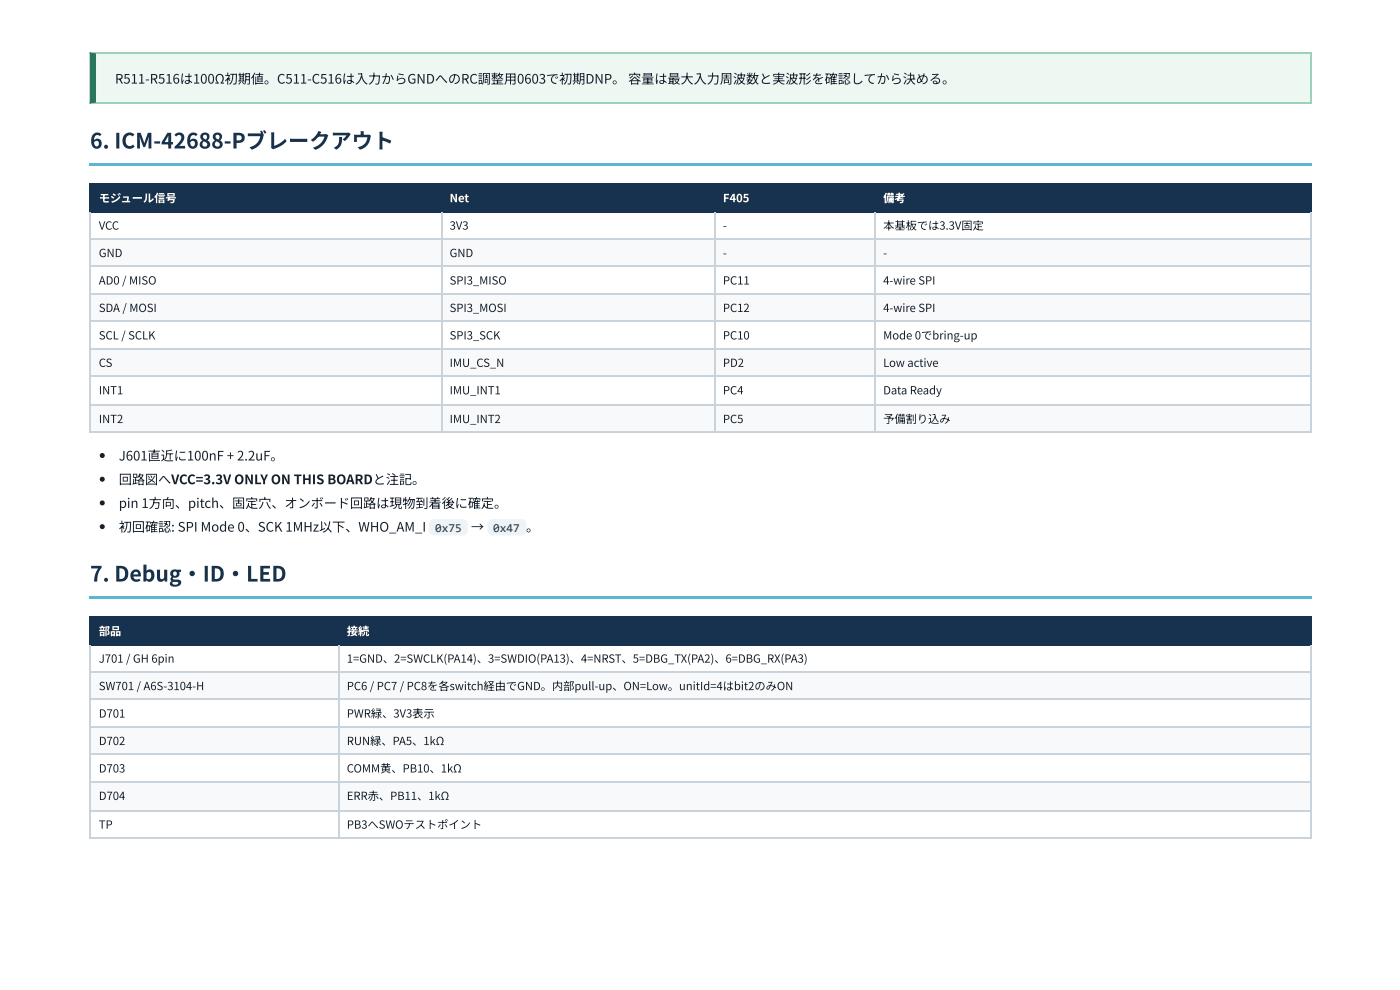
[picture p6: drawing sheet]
<svg xmlns="http://www.w3.org/2000/svg" width="297mm" height="210mm" viewBox="0 0 297 210" stroke-linecap="round" stroke-linejoin="round" font-family="sans-serif">
<defs><g id="words">
<g font-size="4.5" fill="#16324f">
<text x="19.1" y="31.5">6. ICM-42688-Pブレークアウト</text>
<text x="19.1" y="123.3">7. Debug・</text>
<text x="43" y="123.3">ID・</text>
<text x="52.2" y="123.3">LED</text>
</g>
<g font-size="2.8" fill="#17202a">
<text x="24.4" y="17.7">R511-R516は100Ω初期値。C511-C516は入力からGNDへのRC調整用0603で初期DNP。 容量は最大入力周波数と実波形を確認してから決める。</text>
<text x="25.2" y="97.6">J601直近に100nF + 2.2uF。</text>
<text x="25.2" y="102.7">回路図へVCC=3.3V ONLY ON THIS BOARDと注記。</text>
<text x="25.2" y="107.7">pin 1方向、pitch、固定穴、オンボード回路は現物到着後に確定。</text>
<text x="25.2" y="112.7">初回確認: SPI Mode 0、SCK 1MHz以下、WHO_AM_I</text>
<text x="99.9" y="112.7">→</text>
</g>
<g font-size="2.6" fill="#17324d">
<text x="92.4" y="112.7">0x75</text>
<text x="104.6" y="112.7">0x47 。</text>
</g>
<g font-size="2.4" fill="#fff">
<text x="21" y="42.9">モジュール信号</text>
<text x="95.4" y="42.9">Net</text>
<text x="153.4" y="42.9">F405</text>
<text x="187.4" y="42.9">備考</text>
<text x="21" y="134.7">部品</text>
<text x="73.6" y="134.7">接続</text>
</g>
<g font-size="2.4" fill="#17202a">
<text x="21" y="48.7">VCC</text>
<text x="95.4" y="48.7">3V3</text>
<text x="153.4" y="48.7">-</text>
<text x="187.4" y="48.7">本基板では3.3V固定</text>
<text x="21" y="54.5">GND</text>
<text x="95.4" y="54.5">GND</text>
<text x="153.4" y="54.5">-</text>
<text x="187.4" y="54.5">-</text>
<text x="21" y="60.3">AD0 / MISO</text>
<text x="95.4" y="60.3">SPI3_MISO</text>
<text x="153.4" y="60.3">PC11</text>
<text x="187.4" y="60.3">4-wire SPI</text>
<text x="21" y="66.1">SDA / MOSI</text>
<text x="21" y="72">SCL / SCLK</text>
<text x="95.4" y="66.1">SPI3_MOSI</text>
<text x="95.4" y="72">SPI3_SCK</text>
<text x="153.4" y="66.1">PC12</text>
<text x="153.4" y="72">PC10</text>
<text x="187.4" y="66.1">4-wire SPI</text>
<text x="187.4" y="72">Mode 0でbring-up</text>
<text x="21" y="77.8">CS</text>
<text x="95.4" y="77.8">IMU_CS_N</text>
<text x="153.4" y="77.8">PD2</text>
<text x="187.4" y="77.8">Low active</text>
<text x="21" y="83.6">INT1</text>
<text x="95.4" y="83.6">IMU_INT1</text>
<text x="153.4" y="83.6">PC4</text>
<text x="187.4" y="83.6">Data Ready</text>
<text x="21" y="89.7">INT2</text>
<text x="95.4" y="89.7">IMU_INT2</text>
<text x="153.4" y="89.7">PC5</text>
<text x="187.4" y="89.7">予備割り込み</text>
<text x="21" y="140.5">J701 / GH 6pin</text>
<text x="73.6" y="140.5">1=GND、2=SWCLK(PA14)、3=SWDIO(PA13)、4=NRST、5=DBG_TX(PA2)、6=DBG_RX(PA3)</text>
<text x="21" y="146.3">SW701 / A6S-3104-H</text>
<text x="73.6" y="146.3">PC6 / PC7 / PC8を各switch経由でGND。内部pull-up、ON=Low。unitId=4はbit2のみON</text>
<text x="21" y="152.1">D701</text>
<text x="73.6" y="152.1">PWR緑、3V3表示</text>
<text x="21" y="158">D702</text>
<text x="73.6" y="158">RUN緑、PA5、1kΩ</text>
<text x="21" y="163.8">D703</text>
<text x="73.6" y="163.8">COMM黄、PB10、1kΩ</text>
<text x="21" y="169.6">D704</text>
<text x="73.6" y="169.6">ERR赤、PB11、1kΩ</text>
<text x="21" y="175.7">TP</text>
<text x="73.6" y="175.7">PB3へSWOテストポイント</text>
</g>
</g></defs>
<path d="M19 11.1h259.3v10.9h-259.3z" fill="#edf8f2"/>
<path d="M19 11.2h259.3M278.2 11.1v10.9M19 21.8h259.3" fill="none" stroke="#9ed1ba" stroke-width=".26"/>
<path d="M19 11.1l1.4 .3v10.3l-1.4 .3z" fill="#1f7a55"/>
<path d="M19 34.7h259.3v.5h-259.3z" fill="#5bb6d6"/>
<g fill="#16324f">
<path d="M19.3 39.2h74.4v5.8h-74.4z"/>
<path d="M93.7 39.2h57.9v5.8h-57.9z"/>
<path d="M151.6 39.2h34.1v5.8h-34.1z"/>
<path d="M185.7 39.2h92.4v5.8h-92.4z"/>
</g>
<g fill="#f7f9fb">
<path d="M19.3 50.8h74.4v5.8h-74.4z"/>
<path d="M93.7 50.8h57.9v5.8h-57.9z"/>
<path d="M151.6 50.8h34.1v5.8h-34.1z"/>
<path d="M185.7 50.8h92.4v5.8h-92.4z"/>
<path d="M19.3 62.4h74.4v5.9h-74.4z"/>
<path d="M93.7 62.4h57.9v5.9h-57.9z"/>
<path d="M151.6 62.4h34.1v5.9h-34.1z"/>
<path d="M185.7 62.4h92.4v5.9h-92.4z"/>
<path d="M19.3 74.1h74.4v5.8h-74.4z"/>
<path d="M93.7 74.1h57.9v5.8h-57.9z"/>
<path d="M151.6 74.1h34.1v5.8h-34.1z"/>
<path d="M185.7 74.1h92.4v5.8h-92.4z"/>
<path d="M19.3 85.7h74.4v5.8h-74.4z"/>
<path d="M93.7 85.7h57.9v5.8h-57.9z"/>
<path d="M151.6 85.7h34.1v5.8h-34.1z"/>
<path d="M185.7 85.7h92.4v5.8h-92.4z"/>
</g>
<path d="M19 39h259.3M19.2 38.9v6.1M93.8 38.9v6.1M151.7 38.9v6.1M185.6 38.9v6.1M278.2 38.9v6.1M19 44.8h259.3" fill="none" stroke="#16324f" stroke-width=".26"/>
<g fill="none" stroke="#c8d3dc" stroke-width=".26">
<path d="M19 50.7h259.3M19 56.5h259.3M19.2 45v46.8M93.8 45v46.8M151.7 45v46.8M185.6 45v46.8M278.2 45v46.8M19 62.3h259.3M19 68.1h259.3M19 74h259.3M19 79.8h259.3M19 85.9h259.3"/>
<path d="M19 91.7h259.3"/>
</g>
<path d="M19 126.5h259.3v.5h-259.3z" fill="#5bb6d6"/>
<g fill="#16324f">
<path d="M19.3 131h52.7v5.8h-52.7z"/>
<path d="M72 131h206.1v5.8h-206.1z"/>
</g>
<g fill="#f7f9fb">
<path d="M19.3 142.6h52.7v5.8h-52.7z"/>
<path d="M72 142.6h206.1v5.8h-206.1z"/>
<path d="M19.3 154.3h52.7v5.8h-52.7z"/>
<path d="M72 154.3h206.1v5.8h-206.1z"/>
<path d="M19.3 165.9h52.7v5.8h-52.7z"/>
<path d="M72 165.9h206.1v5.8h-206.1z"/>
</g>
<path d="M19 130.8h259.3M19 136.7h259.3M19.2 130.7v6.1M71.8 130.7v6.1M278.2 130.7v6.1" fill="none" stroke="#16324f" stroke-width=".26"/>
<path d="M19.2 136.8v41M71.8 136.8v41M278.2 136.8v41M19 142.5h259.3M19 148.3h259.3M19 154.1h259.3M19 159.9h259.3M19 165.8h259.3M19 171.8h259.3M19 177.7h259.3" fill="none" stroke="#c8d3dc" stroke-width=".26"/>
<g fill="#17202a">
<circle cx="21.7" cy="96.6" r=".53"/>
<circle cx="21.7" cy="101.6" r=".53"/>
<circle cx="21.7" cy="106.6" r=".53"/>
<circle cx="21.7" cy="111.7" r=".53"/>
</g>
<g fill="#edf3f7">
<path d="M91.3 110.4l.8-.3h6.1a1.06 1.06 0 0 1 1 1v1.3a1.06 1.06 0 0 1-1 1.1h-6.1a1.06 1.06 0 0 1-1.1-1.1v-1.5z"/>
<path d="M103.8 110.4l.7-.3h6.1a1.06 1.06 0 0 1 1.1 1v1.3a1.06 1.06 0 0 1-1.1 1.1h-6.1a1.06 1.06 0 0 1-1-1.1v-1.5z"/>
</g>
<use href="#words"/>
</svg>
